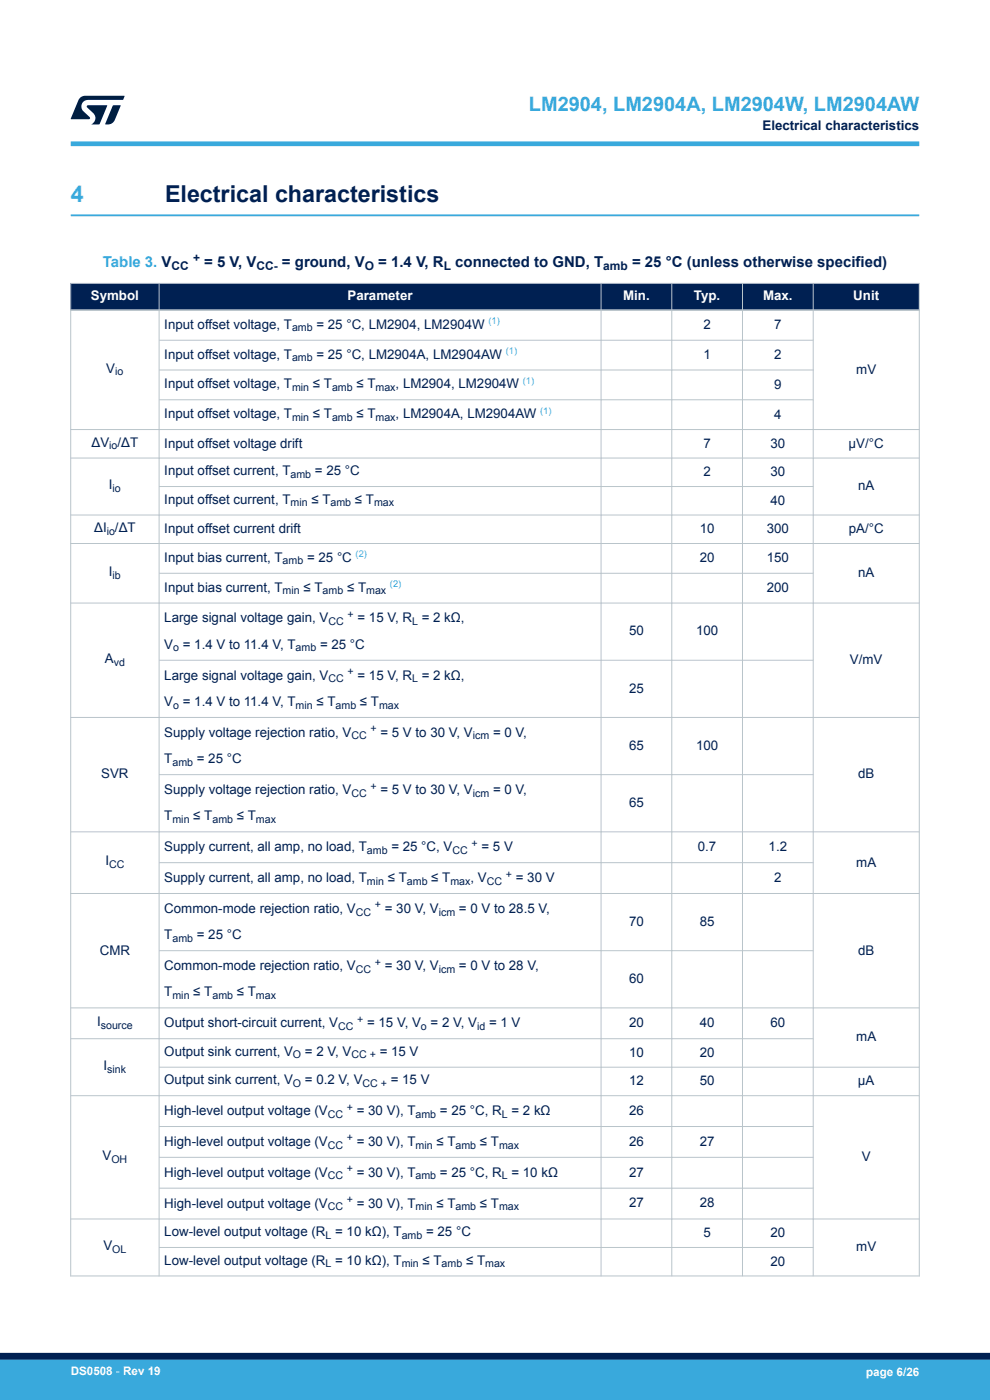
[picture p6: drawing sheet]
<svg xmlns="http://www.w3.org/2000/svg" width="210mm" height="297mm" viewBox="0 0 210 297" stroke-linecap="round" stroke-linejoin="round" font-family="sans-serif">
<defs><g id="words">
<text font-size="4.9" fill="#39a9dc" x="15" y="42.9">4</text>
<text font-size="4.9" fill="#002052" x="35" y="42.9">Electrical characteristics</text>
<text font-size="4.2" fill="#39a9dc" x="112.2" y="23.5">LM2904, LM2904A, LM2904W, LM2904AW</text>
<text font-size="3.2" fill="#39a9dc" x="21.8" y="56.7">Table 3. V</text>
<g font-size="3.2" fill="#002052">
<text x="43.3" y="56.7">= 5 V, V</text>
<text x="59.8" y="56.7">= ground, V</text>
<text x="80.2" y="56.7">= 1.4 V, R</text>
<text x="96.6" y="56.7">connected to GND, T</text>
<text x="134.1" y="56.7">= 25 °C (unless otherwise specified)</text>
</g>
<g font-size="2.8" fill="#002052">
<text x="161.7" y="27.5">Electrical characteristics</text>
<text x="34.9" y="69.7">Input offset voltage, T</text>
<text x="67.1" y="69.7">= 25 °C, LM2904, LM2904W</text>
<text x="149.2" y="69.8">2</text>
<text x="164.2" y="69.8">7</text>
<text x="34.9" y="76.1">Input offset voltage, T</text>
<text x="67.1" y="76.1">= 25 °C, LM2904A, LM2904AW</text>
<text x="149.2" y="76.1">1</text>
<text x="164.2" y="76.1">2</text>
<text x="22.6" y="79.1">V</text>
<text x="34.9" y="82.4">Input offset voltage, T</text>
<text x="66.4" y="82.4">≤ T</text>
<text x="75.6" y="82.4">≤ T</text>
<text x="83.9" y="82.4">, LM2904, LM2904W</text>
<text x="164.2" y="82.5">9</text>
<text x="181.6" y="79.3">mV</text>
<text x="34.9" y="88.7">Input offset voltage, T</text>
<text x="66.4" y="88.7">≤ T</text>
<text x="75.6" y="88.7">≤ T</text>
<text x="83.9" y="88.7">, LM2904A, LM2904AW</text>
<text x="164.2" y="88.8">4</text>
<text x="19.4" y="94.7">ΔV /ΔT</text>
<text x="34.9" y="95">Input offset voltage drift</text>
<text x="149.2" y="95">7</text>
<text x="163.4" y="95">30</text>
<text x="180" y="95">µV/°C</text>
<text x="34.9" y="100.8">Input offset current, T</text>
<text x="66.8" y="100.8">= 25 °C</text>
<text x="149.2" y="101">2</text>
<text x="163.4" y="101">30</text>
<text x="23.1" y="103.8">I</text>
<text x="34.9" y="106.8">Input offset current, T</text>
<text x="66" y="106.8">≤ T</text>
<text x="75.3" y="106.8">≤ T</text>
<text x="163.4" y="107">40</text>
<text x="182" y="104">nA</text>
<text x="20" y="112.9">ΔI /ΔT</text>
<text x="34.9" y="113.1">Input offset current drift</text>
<text x="148.4" y="113.1">10</text>
<text x="162.6" y="113.1">300</text>
<text x="180" y="113.1">pA/°C</text>
<text x="34.9" y="119.2">Input bias current, T</text>
<text x="65.1" y="119.2">= 25 °C</text>
<text x="148.4" y="119.3">20</text>
<text x="162.6" y="119.3">150</text>
<text x="23.1" y="122.2">I</text>
<text x="34.9" y="125.5">Input bias current, T</text>
<text x="64.4" y="125.5">≤ T</text>
<text x="73.6" y="125.5">≤ T</text>
<text x="162.6" y="125.6">200</text>
<text x="182" y="122.4">nA</text>
<text x="34.9" y="132">Large signal voltage gain, V</text>
<text x="34.9" y="137.6">V</text>
<text x="38.8" y="137.6">= 1.4 V to 11.4 V, T</text>
<text x="67.9" y="137.6">= 25 °C</text>
<text x="75.8" y="132">= 15 V, R</text>
<text x="89.5" y="132">= 2 kΩ,</text>
<text x="133.4" y="134.8">50</text>
<text x="147.6" y="134.8">100</text>
<text x="22.2" y="140.7">A</text>
<text x="180.3" y="140.9">V/mV</text>
<text x="34.9" y="144.2">Large signal voltage gain, V</text>
<text x="34.9" y="149.8">V</text>
<text x="38.8" y="149.8">= 1.4 V to 11.4 V, T</text>
<text x="67.1" y="149.8">≤ T</text>
<text x="75.8" y="144.2">= 15 V, R</text>
<text x="76.4" y="149.8">≤ T</text>
<text x="89.5" y="144.2">= 2 kΩ,</text>
<text x="133.4" y="146.9">25</text>
<text x="34.9" y="156.3">Supply voltage rejection ratio, V</text>
<text x="34.9" y="161.9">T</text>
<text x="41.8" y="161.9">= 25 °C</text>
<text x="80.7" y="156.3">= 5 V to 30 V, V</text>
<text x="104.6" y="156.3">= 0 V,</text>
<text x="133.4" y="159.1">65</text>
<text x="147.6" y="159.1">100</text>
<text x="21.5" y="165.1">SVR</text>
<text x="182" y="165.1">dB</text>
<text x="34.9" y="168.4">Supply voltage rejection ratio, V</text>
<text x="80.7" y="168.4">= 5 V to 30 V, V</text>
<text x="104.6" y="168.4">= 0 V,</text>
<text x="133.4" y="171.2">65</text>
<text x="34.9" y="174">T</text>
<text x="41" y="174">≤ T</text>
<text x="50.2" y="174">≤ T</text>
<text x="22.4" y="183.6">I</text>
<text x="34.9" y="180.6">Supply current, all amp, no load, T</text>
<text x="83" y="180.6">= 25 °C, V</text>
<text x="102.1" y="180.6">= 5 V</text>
<text x="148" y="180.6">0.7</text>
<text x="163" y="180.6">1.2</text>
<text x="181.6" y="183.8">mA</text>
<text x="34.9" y="187.1">Supply current, all amp, no load, T</text>
<text x="82.3" y="187.1">≤ T</text>
<text x="91.5" y="187.1">≤ T</text>
<text x="99.8" y="187.1">, V</text>
<text x="109.4" y="187.1">= 30 V</text>
<text x="164.2" y="187.1">2</text>
<text x="34.9" y="193.7">Common-mode rejection ratio, V</text>
<text x="81.6" y="193.7">= 30 V, V</text>
<text x="97.4" y="193.7">= 0 V to 28.5 V,</text>
<text x="133.4" y="196.4">70</text>
<text x="148.4" y="196.4">85</text>
<text x="21.2" y="202.5">CMR</text>
<text x="34.9" y="199.3">T</text>
<text x="41.8" y="199.3">= 25 °C</text>
<text x="182" y="202.5">dB</text>
<text x="34.9" y="205.8">Common-mode rejection ratio, V</text>
<text x="81.6" y="205.8">= 30 V, V</text>
<text x="97.4" y="205.8">= 0 V to 28 V,</text>
<text x="133.4" y="208.6">60</text>
<text x="34.9" y="211.4">T</text>
<text x="41" y="211.4">≤ T</text>
<text x="50.2" y="211.4">≤ T</text>
<text x="20.6" y="217.7">I</text>
<text x="34.9" y="217.9">Output short-circuit current, V</text>
<text x="77.9" y="217.9">= 15 V, V</text>
<text x="91.3" y="217.9">= 2 V, V</text>
<text x="103.7" y="217.9">= 1 V</text>
<text x="133.4" y="217.9">20</text>
<text x="148.4" y="217.9">40</text>
<text x="163.4" y="217.9">60</text>
<text x="181.6" y="220.9">mA</text>
<text x="22" y="227">I</text>
<text x="34.9" y="224">Output sink current, V</text>
<text x="64.7" y="224">= 2 V, V</text>
<text x="80.5" y="224">= 15 V</text>
<text x="133.4" y="224.2">10</text>
<text x="148.4" y="224.2">20</text>
<text x="34.9" y="230">Output sink current, V</text>
<text x="64.7" y="230">= 0.2 V, V</text>
<text x="82.9" y="230">= 15 V</text>
<text x="133.4" y="230.2">12</text>
<text x="148.4" y="230.2">50</text>
<text x="182" y="230.2">µA</text>
<text x="34.9" y="236.6">High-level output voltage (V</text>
<text x="75.7" y="236.6">= 30 V), T</text>
<text x="93.3" y="236.6">= 25 °C, R</text>
<text x="108.5" y="236.6">= 2 kΩ</text>
<text x="133.4" y="236.5">26</text>
<text x="34.9" y="243.1">High-level output voltage (V</text>
<text x="75.7" y="243.1">= 30 V), T</text>
<text x="92.6" y="243.1">≤ T</text>
<text x="101.8" y="243.1">≤ T</text>
<text x="133.4" y="243.1">26</text>
<text x="148.4" y="243.1">27</text>
<text x="21.7" y="246.1">V</text>
<text x="34.9" y="249.6">High-level output voltage (V</text>
<text x="75.7" y="249.6">= 30 V), T</text>
<text x="93.3" y="249.6">= 25 °C, R</text>
<text x="108.5" y="249.6">= 10 kΩ</text>
<text x="133.4" y="249.6">27</text>
<text x="182.8" y="246.3">V</text>
<text x="34.9" y="256.2">High-level output voltage (V</text>
<text x="75.7" y="256.2">= 30 V), T</text>
<text x="92.6" y="256.2">≤ T</text>
<text x="101.8" y="256.2">≤ T</text>
<text x="133.4" y="256.1">27</text>
<text x="148.4" y="256.1">28</text>
<text x="34.9" y="262.2">Low-level output voltage (R</text>
<text x="71.1" y="262.2">= 10 kΩ), T</text>
<text x="90.4" y="262.2">= 25 °C</text>
<text x="149.2" y="262.4">5</text>
<text x="163.4" y="262.4">20</text>
<text x="21.9" y="265.2">V</text>
<text x="34.9" y="268.3">Low-level output voltage (R</text>
<text x="71.1" y="268.3">= 10 kΩ), T</text>
<text x="89.6" y="268.3">≤ T</text>
<text x="98.9" y="268.3">≤ T</text>
<text x="163.4" y="268.5">20</text>
<text x="181.6" y="265.5">mV</text>
</g>
<g font-size="2.8" fill="#fff">
<text x="19.3" y="63.7">Symbol</text>
<text x="73.7" y="63.7">Parameter</text>
<text x="132.2" y="63.7">Min.</text>
<text x="147.2" y="63.7">Typ.</text>
<text x="161.9" y="63.7">Max.</text>
<text x="181" y="63.7">Unit</text>
</g>
<g font-size="2.5" fill="#002052">
<text x="36.4" y="57.3">CC</text>
<text x="41" y="55.6">+</text>
<text x="54.4" y="57.3">CC-</text>
<text x="77.4" y="57.3">O</text>
<text x="94.1" y="57.3">L</text>
<text x="128" y="57.3">amb</text>
</g>
<g font-size="2.5" fill="#fff">
<text x="15" y="291.6">DS0508 - Rev 19</text>
<text x="183.7" y="291.9">page 6/26</text>
</g>
<g font-size="2.3" fill="#002052">
<text x="61.9" y="70.3">amb</text>
<text x="61.9" y="76.6">amb</text>
<text x="24.4" y="79.6">io</text>
<text x="61.9" y="82.9">min</text>
<text x="70.4" y="82.9">amb</text>
<text x="79.7" y="82.9">max</text>
<text x="61.9" y="89.3">min</text>
<text x="70.4" y="89.3">amb</text>
<text x="79.7" y="89.3">max</text>
<text x="23.2" y="95.3">io</text>
<text x="61.6" y="101.3">amb</text>
<text x="23.9" y="104.4">io</text>
<text x="61.6" y="107.4">min</text>
<text x="70.1" y="107.4">amb</text>
<text x="79.3" y="107.4">max</text>
<text x="22.6" y="113.4">io</text>
<text x="60" y="119.8">amb</text>
<text x="23.9" y="122.8">ib</text>
<text x="60" y="126.1">min</text>
<text x="68.4" y="126.1">amb</text>
<text x="73.7" y="131.1">+</text>
<text x="77.7" y="126.1">max</text>
<text x="69.7" y="132.6">CC</text>
<text x="87.4" y="132.6">L</text>
<text x="24.1" y="141.2">vd</text>
<text x="36.7" y="138.2">ο</text>
<text x="62.7" y="138.2">amb</text>
<text x="73.7" y="143.2">+</text>
<text x="69.7" y="144.7">CC</text>
<text x="87.4" y="144.7">L</text>
<text x="36.7" y="150.3">ο</text>
<text x="62.7" y="150.3">min</text>
<text x="71.2" y="150.3">amb</text>
<text x="78.6" y="155.4">+</text>
<text x="80.4" y="150.3">max</text>
<text x="74.5" y="156.9">CC</text>
<text x="100.3" y="156.9">icm</text>
<text x="36.6" y="162.5">amb</text>
<text x="78.6" y="167.5">+</text>
<text x="74.5" y="169">CC</text>
<text x="100.3" y="169">icm</text>
<text x="36.6" y="174.6">min</text>
<text x="45.1" y="174.6">amb</text>
<text x="54.3" y="174.6">max</text>
<text x="100" y="179.6">+</text>
<text x="23.1" y="184.2">CC</text>
<text x="77.8" y="181.1">amb</text>
<text x="96" y="181.1">CC</text>
<text x="77.8" y="187.7">min</text>
<text x="86.3" y="187.7">amb</text>
<text x="95.6" y="187.7">max</text>
<text x="103.3" y="187.7">CC</text>
<text x="107.3" y="186.2">+</text>
<text x="75.5" y="194.2">CC</text>
<text x="79.5" y="192.7">+</text>
<text x="93.1" y="194.2">icm</text>
<text x="36.6" y="199.8">amb</text>
<text x="75.5" y="206.4">CC</text>
<text x="79.5" y="204.9">+</text>
<text x="93.1" y="206.4">icm</text>
<text x="36.6" y="212">min</text>
<text x="45.1" y="212">amb</text>
<text x="54.3" y="212">max</text>
<text x="21.4" y="218.2">source</text>
<text x="71.7" y="218.5">CC</text>
<text x="75.8" y="217">+</text>
<text x="89.3" y="218.5">o</text>
<text x="101.2" y="218.5">id</text>
<text x="22.8" y="227.6">sink</text>
<text x="62.2" y="224.5">O</text>
<text x="74.5" y="224.5">CC +</text>
<text x="62.1" y="230.6">O</text>
<text x="76.9" y="230.6">CC +</text>
<text x="69.5" y="237.1">CC</text>
<text x="73.6" y="235.6">+</text>
<text x="88.1" y="237.1">amb</text>
<text x="106.4" y="237.1">L</text>
<text x="69.5" y="243.7">CC</text>
<text x="73.6" y="242.2">+</text>
<text x="88.1" y="243.7">min</text>
<text x="96.6" y="243.7">amb</text>
<text x="105.9" y="243.7">max</text>
<text x="23.6" y="246.7">OH</text>
<text x="69.5" y="250.2">CC</text>
<text x="73.6" y="248.7">+</text>
<text x="88.1" y="250.2">amb</text>
<text x="106.4" y="250.2">L</text>
<text x="69.5" y="256.7">CC</text>
<text x="73.6" y="255.2">+</text>
<text x="88.1" y="256.7">min</text>
<text x="96.6" y="256.7">amb</text>
<text x="105.9" y="256.7">max</text>
<text x="69.1" y="262.8">L</text>
<text x="85.2" y="262.8">amb</text>
<text x="23.8" y="265.8">OL</text>
<text x="69.1" y="268.8">L</text>
<text x="85.2" y="268.8">min</text>
<text x="93.7" y="268.8">amb</text>
<text x="102.9" y="268.8">max</text>
</g>
<g font-size="2" fill="#39a9dc">
<text x="103.6" y="68.8">(1)</text>
<text x="107.3" y="75.1">(1)</text>
<text x="110.9" y="81.4">(1)</text>
<text x="114.6" y="87.8">(1)</text>
<text x="75.4" y="118.2">(2)</text>
<text x="82.7" y="124.6">(2)</text>
</g>
</g></defs>
<path d="M15 45.7h180" fill="none" stroke="#39a9dc" stroke-width=".4"/>
<g fill="#002052">
<path d="M15 60.1h180v5.7h-180z" fill-rule="evenodd"/>
<path d="M15 60.1h180v5.7h-180z" fill-rule="evenodd"/>
</g>
<g fill="none" stroke="#b9c4ca" stroke-width=".21">
<path d="M14.9 60.1h180.2M15 60v210.8M33.7 60v210.8M33.7 72.2h138.9M33.7 78.5h138.9M127.5 60v210.8M142.5 60v210.8M157.5 60v210.8M172.5 60v210.8M195 60v210.8M14.9 91.1h180.2M14.9 97.2h180.2"/>
<path d="M33.7 84.8h138.9M14.9 109.3h180.2M14.9 115.3h180.2M33.7 103.2h138.9M14.9 127.9h180.2M33.7 121.6h138.9M14.9 152.2h180.2M33.7 140.1h138.9M14.9 176.5h180.2M33.7 164.3h138.9M14.9 189.5h180.2M33.7 183h138.9"/>
<path d="M14.9 213.8h180.2M33.7 201.7h138.9M14.9 220.4h157.7M14.9 232.4h180.2M33.7 226.4h161.4M33.7 239h138.9M14.9 258.6h180.2M33.7 245.5h138.9M33.7 252.1h138.9M14.9 270.7h180.2M33.7 264.6h138.9"/>
</g>
<path d="M14.9 65.8h180.2" fill="none" stroke="#b9c4ca" stroke-width=".35"/>
<path d="M15 30.5h180" fill="none" stroke="#39a9dc" stroke-width="1"/>
<g fill="#001e41">
<path d="M17.1 20.7l.9-.4 8.4 .1-.3 .8h-7.4a1.4 1.4 0 0 0-1.3 .8 1.4 1.4 0 0 0 .2 1.5l1.4 1.3v.4l-4 .1 1.6-4.1z"/>
<path d="M24 22.4h1.6l-1.3 3.1a1.54 1.54 0 0 1-1.4 .9l-.6-.1z"/>
<path d="M18.5 22.4h4.2l-1.6 4h-1.7a1.48 1.48 0 0 0 .4-2.4l-1.3-1.2z"/>
</g>
<g fill="#39a9dc">
<path d="M0 288.4h210v8.6h-210z" fill-rule="evenodd"/>
<path d="M-.1 288.4h210.2v4.4h-210.2z" fill-rule="evenodd"/>
</g>
<path d="M0 287.7h210" fill="none" stroke="#002052" stroke-width="1.4"/>
<use href="#words"/>
</svg>
